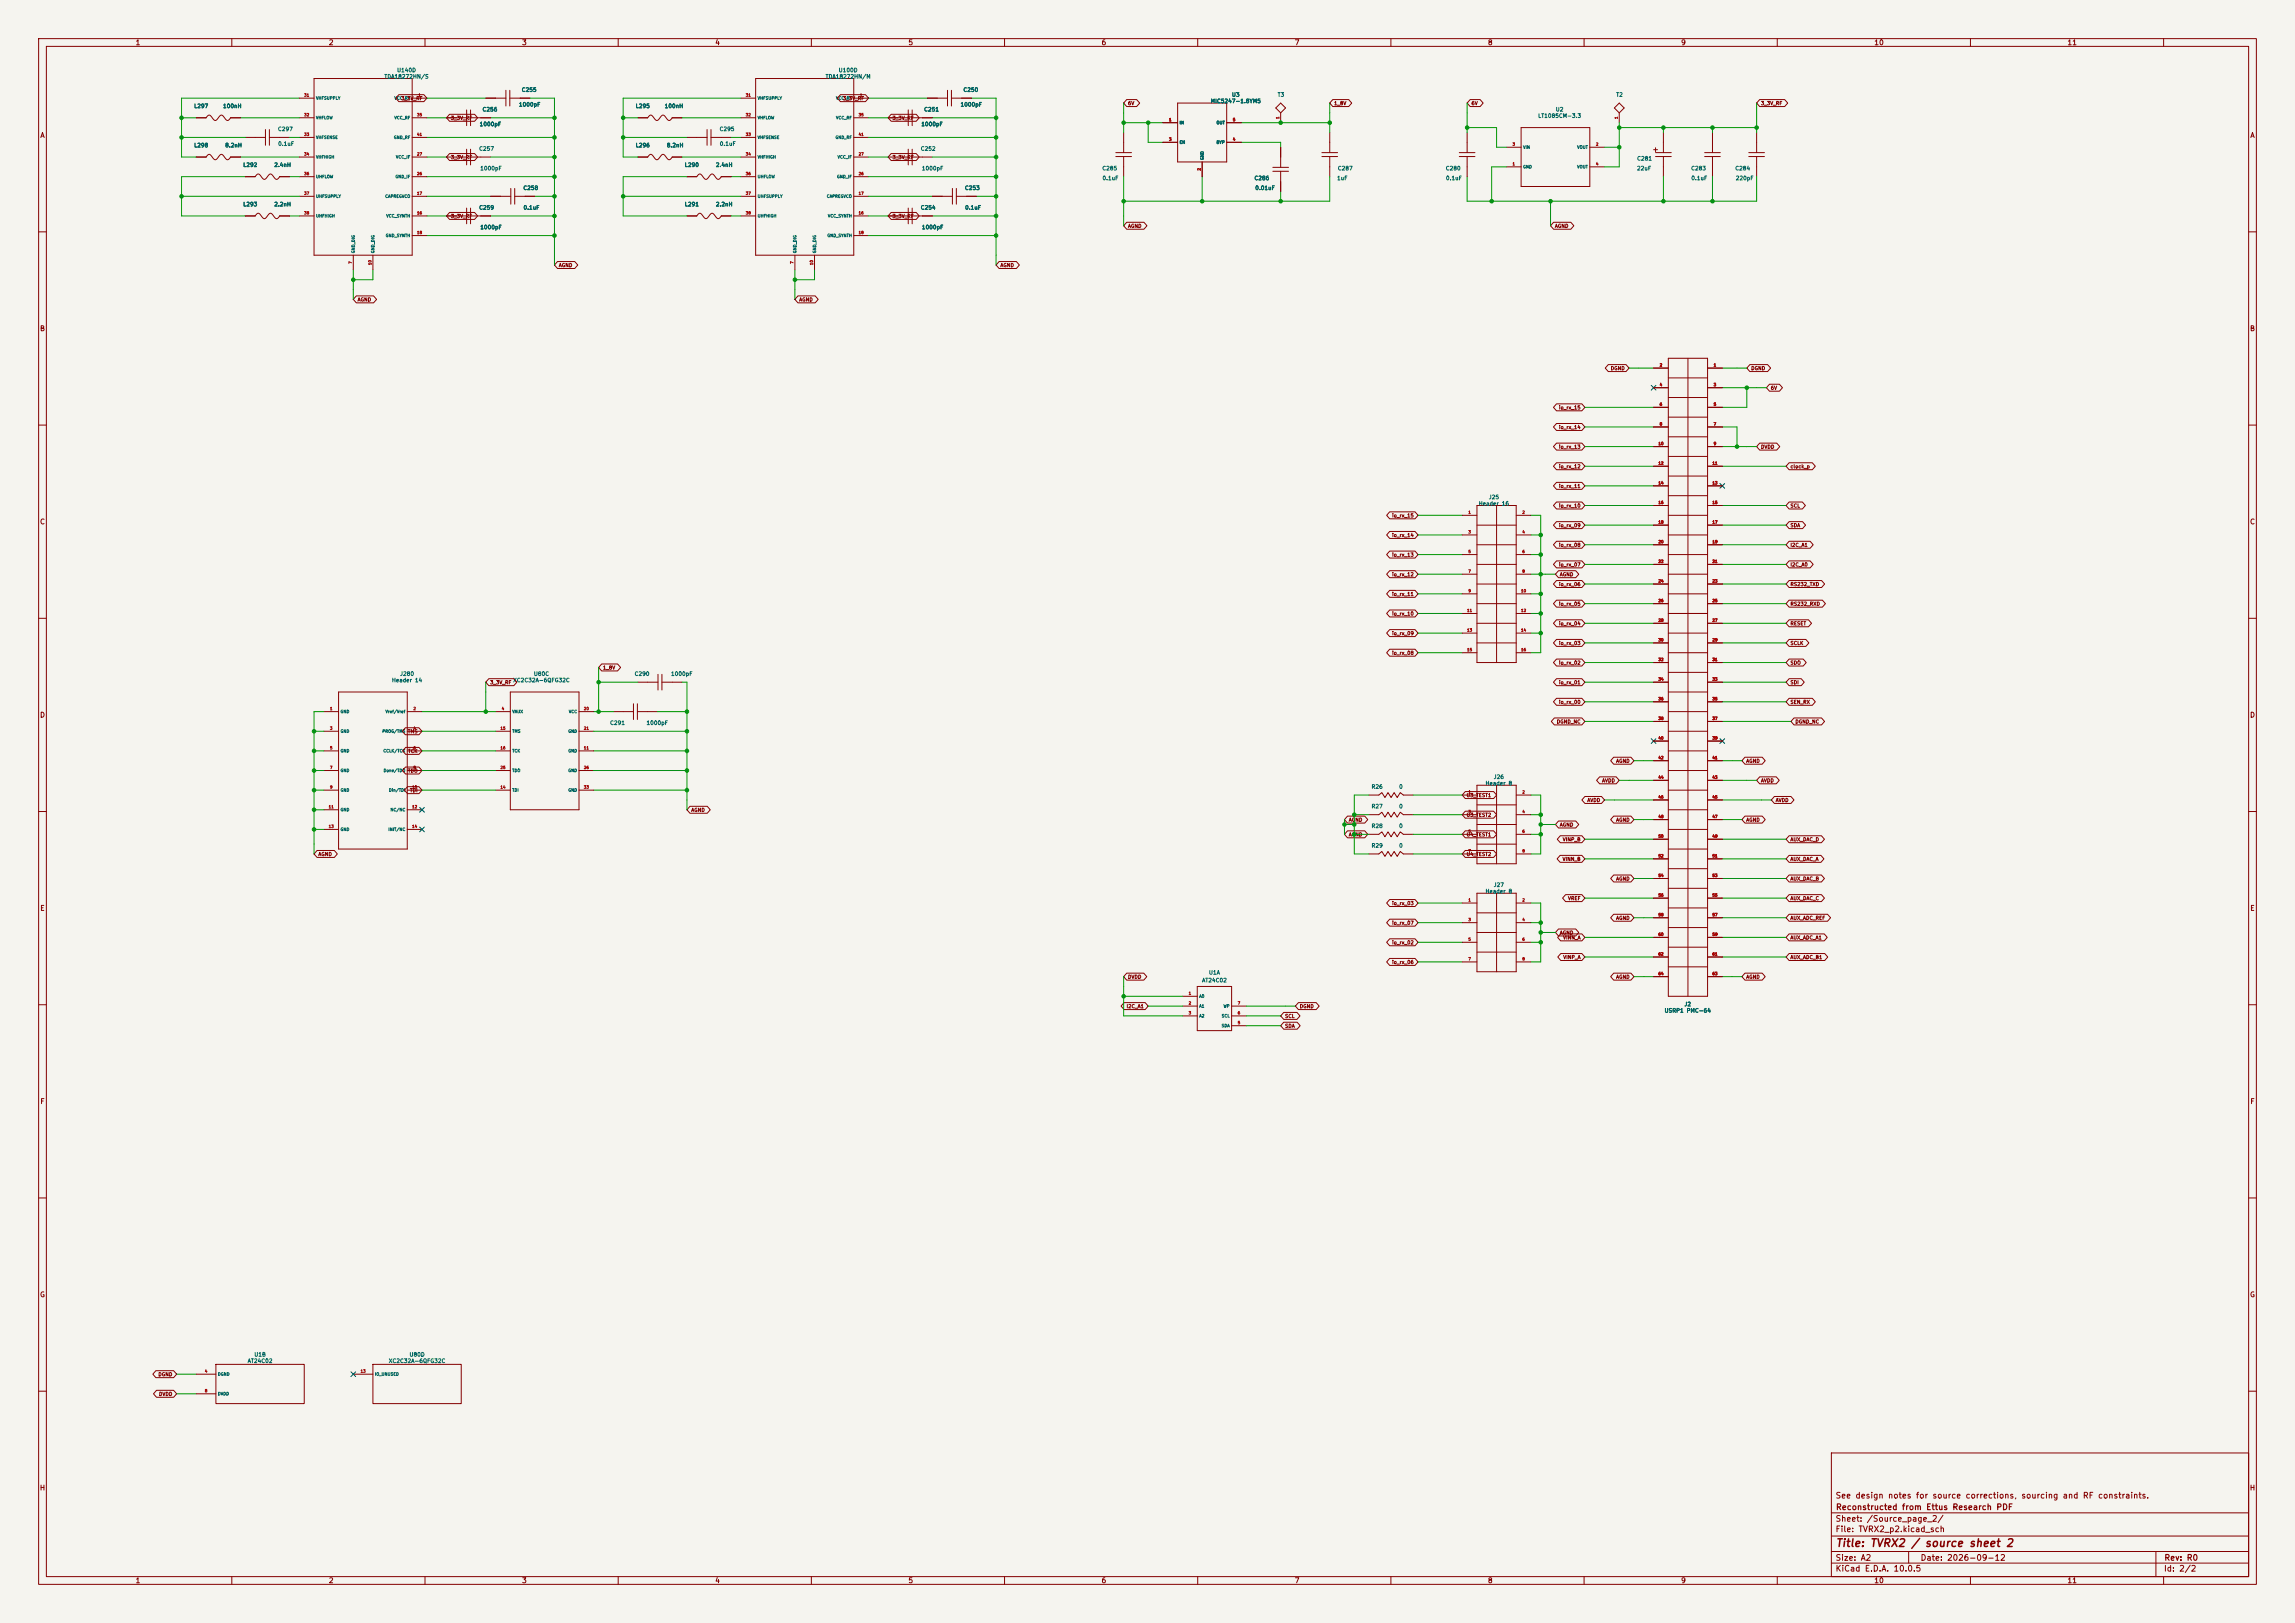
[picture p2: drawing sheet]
<svg xmlns="http://www.w3.org/2000/svg" width="594mm" height="420mm" viewBox="0 0 594 420" stroke-linecap="round" stroke-linejoin="round" font-family="sans-serif">
<defs><g id="words">
<text font-size="2" fill="#840000" x="475" y="400.8">Title: TVRX2 / source sheet 2</text>
<g font-size="1.5" fill="#840000">
<text x="475" y="388.1">See design notes for source corrections, sourcing and RF constraints.</text>
<text x="475" y="394.1">Sheet: /Source_page_2/</text>
<text x="475.1" y="391.1">Reconstructed from Ettus Research PDF</text>
<text x="475" y="396.8">File: TVRX2_p2.kicad_sch</text>
<text x="475" y="407">KiCad E.D.A. 10.0.5</text>
<text x="475" y="404.2">Size: A2</text>
<text x="497" y="404.2">Date: 2026-09-12</text>
<text x="560" y="407">Id: 2/2</text>
<text x="560.1" y="404.2">Rev: R0</text>
</g>
<g font-size="1.3" fill="#840000">
<text x="35" y="12">1</text>
<text x="85" y="12">2</text>
<text x="135" y="12">3</text>
<text x="185" y="12">4</text>
<text x="235" y="12">5</text>
<text x="285" y="12">6</text>
<text x="335" y="12">7</text>
<text x="385" y="12">8</text>
<text x="435" y="12">9</text>
<text x="485" y="12">10</text>
<text x="535" y="12">11</text>
<text x="10.3" y="36">A</text>
<text x="582.3" y="36">A</text>
<text x="10.2" y="86">B</text>
<text x="582.2" y="86">B</text>
<text x="10.2" y="136">C</text>
<text x="582.2" y="136">C</text>
<text x="10.2" y="186">D</text>
<text x="582.2" y="186">D</text>
<text x="10.3" y="236">E</text>
<text x="582.3" y="236">E</text>
<text x="10.3" y="286">F</text>
<text x="582.3" y="286">F</text>
<text x="10.2" y="336">G</text>
<text x="582.2" y="336">G</text>
<text x="10.2" y="386">H</text>
<text x="582.2" y="386">H</text>
<text x="35" y="410">1</text>
<text x="85" y="410">2</text>
<text x="135" y="410">3</text>
<text x="185" y="410">4</text>
<text x="235" y="410">5</text>
<text x="285" y="410">6</text>
<text x="335" y="410">7</text>
<text x="385" y="410">8</text>
<text x="435" y="410">9</text>
<text x="485" y="410">10</text>
<text x="535" y="410">11</text>
</g>
<g font-size="1" fill="#006464">
<text x="99.4" y="20.6">TDA18272HN/S</text>
<text x="102.7" y="18.9">U140D</text>
<text x="134.9" y="24">C255</text>
<text x="213.6" y="20.6">TDA18272HN/M</text>
<text x="217" y="18.9">U100D</text>
<text x="249.2" y="24">C250</text>
<text x="50.1" y="28.2">L297</text>
<text x="57.6" y="28.2">100nH</text>
<text x="124.8" y="29.1">C256</text>
<text x="134.2" y="27.8">1000pF</text>
<text x="164.4" y="28.2">L295</text>
<text x="171.9" y="28.2">100nH</text>
<text x="239.1" y="29.1">C251</text>
<text x="248.5" y="27.8">1000pF</text>
<text x="313.2" y="26.9">MIC5247-1.8YM5</text>
<text x="318.7" y="25.3">U3</text>
<text x="330.6" y="25.3">T3</text>
<text x="402.6" y="29.1">U2</text>
<text x="418.2" y="25.3">T2</text>
<text x="71.8" y="34.2">C297</text>
<text x="124" y="32.9">1000pF</text>
<text x="186.1" y="34.2">C295</text>
<text x="238.3" y="32.9">1000pF</text>
<text x="398" y="30.7">LT1085CM-3.3</text>
<text x="50.1" y="38.4">L298</text>
<text x="58.2" y="38.4">8.2nH</text>
<text x="71.9" y="38">0.1uF</text>
<text x="123.9" y="39.2">C257</text>
<text x="164.4" y="38.4">L296</text>
<text x="172.5" y="38.4">8.2nH</text>
<text x="186.2" y="38">0.1uF</text>
<text x="238.2" y="39.2">C252</text>
<text x="423.6" y="41.8">C281</text>
<text x="62.8" y="43.4">L292</text>
<text x="70.9" y="43.4">2.4nH</text>
<text x="124.2" y="44.3">1000pF</text>
<text x="177.1" y="43.4">L290</text>
<text x="185.2" y="43.4">2.4nH</text>
<text x="238.5" y="44.3">1000pF</text>
<text x="285.2" y="44.3">C285</text>
<text x="285.2" y="46.9">0.1uF</text>
<text x="324.6" y="46.9">C286</text>
<text x="346" y="46.9">1uF</text>
<text x="346.2" y="44.3">C287</text>
<text x="374.1" y="44.3">C280</text>
<text x="374.1" y="46.9">0.1uF</text>
<text x="423.6" y="44.3">22uF</text>
<text x="437.6" y="44.3">C283</text>
<text x="437.6" y="46.9">0.1uF</text>
<text x="449" y="44.3">C284</text>
<text x="449.2" y="46.9">220pF</text>
<text x="62.8" y="53.6">L293</text>
<text x="70.9" y="53.6">2.2nH</text>
<text x="135.3" y="49.4">C258</text>
<text x="177.1" y="53.6">L291</text>
<text x="185.2" y="53.6">2.2nH</text>
<text x="249.6" y="49.4">C253</text>
<text x="324.8" y="49.4">0.01uF</text>
<text x="123.9" y="54.5">C259</text>
<text x="124.2" y="59.6">1000pF</text>
<text x="135.4" y="54.5">0.1uF</text>
<text x="238.2" y="54.5">C254</text>
<text x="238.5" y="59.6">1000pF</text>
<text x="249.7" y="54.5">0.1uF</text>
<text x="382.6" y="131.1">Header 16</text>
<text x="385.2" y="129.4">J25</text>
<text x="101.3" y="176.8">Header 14</text>
<text x="103.4" y="175.1">J280</text>
<text x="132.7" y="176.8">XC2C32A-6QFG32C</text>
<text x="138.1" y="175.1">U80C</text>
<text x="164.1" y="175.1">C290</text>
<text x="173.6" y="175.1">1000pF</text>
<text x="157.8" y="187.8">C291</text>
<text x="167.2" y="187.8">1000pF</text>
<text x="384.4" y="203.4">Header 8</text>
<text x="386.5" y="201.8">J26</text>
<text x="354.9" y="204.3">R26</text>
<text x="354.9" y="209.4">R27</text>
<text x="362" y="204.3">0</text>
<text x="362" y="209.4">0</text>
<text x="354.9" y="214.5">R28</text>
<text x="362" y="214.5">0</text>
<text x="354.9" y="219.6">R29</text>
<text x="362" y="219.6">0</text>
<text x="384.4" y="231.4">Header 8</text>
<text x="386.5" y="229.7">J27</text>
<text x="311" y="254.4">AT24C02</text>
<text x="312.8" y="252.4">U1A</text>
<text x="430.7" y="262.3">USRP1 PMC-64</text>
<text x="435.9" y="260.6">J2</text>
<text x="64" y="352.9">AT24C02</text>
<text x="65.7" y="351.3">U1B</text>
<text x="100.5" y="352.9">XC2C32A-6QFG32C</text>
<text x="105.9" y="351.3">U80D</text>
</g>
<g font-size=".9" fill="#840000">
<text x="103.8" y="26.1">3_3V_RF</text>
<text x="218.1" y="26.1">3_3V_RF</text>
<text x="291.9" y="27.4">6V</text>
<text x="345.2" y="27.4">1_8V</text>
<text x="380.8" y="27.4">6V</text>
<text x="455.7" y="27.4">3_3V_RF</text>
<text x="116.6" y="31.2">3_3V_RF</text>
<text x="230.9" y="31.2">3_3V_RF</text>
<text x="116.6" y="41.4">3_3V_RF</text>
<text x="230.9" y="41.4">3_3V_RF</text>
<text x="116.6" y="56.6">3_3V_RF</text>
<text x="230.9" y="56.6">3_3V_RF</text>
<text x="291.9" y="59.2">AGND</text>
<text x="402.3" y="59.2">AGND</text>
<text x="144.5" y="69.3">AGND</text>
<text x="258.8" y="69.3">AGND</text>
<text x="92.5" y="78.2">AGND</text>
<text x="206.8" y="78.2">AGND</text>
<text x="416.8" y="96">DGND</text>
<text x="453.1" y="96">DGND</text>
<text x="458.2" y="101.1">6V</text>
<text x="403.4" y="106.2">io_rx_15</text>
<text x="403.4" y="111.2">io_rx_14</text>
<text x="403.4" y="116.3">io_rx_13</text>
<text x="455.7" y="116.3">DVDD</text>
<text x="403.4" y="121.4">io_rx_12</text>
<text x="463.3" y="121.4">clock_p</text>
<text x="403.4" y="131.6">io_rx_10</text>
<text x="403.4" y="126.5">io_rx_11</text>
<text x="463.3" y="131.6">SCL</text>
<text x="360.2" y="134.1">io_rx_15</text>
<text x="403.4" y="136.6">io_rx_09</text>
<text x="463.3" y="136.6">SDA</text>
<text x="360.2" y="139.2">io_rx_14</text>
<text x="403.4" y="141.7">io_rx_08</text>
<text x="463.3" y="141.7">I2C_A1</text>
<text x="360.2" y="144.3">io_rx_13</text>
<text x="360.2" y="149.3">io_rx_12</text>
<text x="403.4" y="146.8">io_rx_07</text>
<text x="403.6" y="149.3">AGND</text>
<text x="463.3" y="146.8">I2C_A0</text>
<text x="360.2" y="154.4">io_rx_11</text>
<text x="403.4" y="151.9">io_rx_06</text>
<text x="463.3" y="151.9">RS232_TXD</text>
<text x="360.2" y="159.5">io_rx_10</text>
<text x="403.4" y="157">io_rx_05</text>
<text x="463.3" y="157">RS232_RXD</text>
<text x="360.2" y="164.6">io_rx_09</text>
<text x="403.4" y="167.1">io_rx_03</text>
<text x="403.4" y="162">io_rx_04</text>
<text x="463.3" y="162">RESET</text>
<text x="463.3" y="167.1">SCLK</text>
<text x="156" y="173.5">1_8V</text>
<text x="360.2" y="169.7">io_rx_08</text>
<text x="403.4" y="172.2">io_rx_02</text>
<text x="463.3" y="172.2">SDO</text>
<text x="126.8" y="177.3">3_3V_RF</text>
<text x="403.4" y="177.3">io_rx_01</text>
<text x="463.3" y="177.3">SDI</text>
<text x="403.4" y="182.4">io_rx_00</text>
<text x="463.3" y="182.4">SEN_RX</text>
<text x="105.4" y="190">TMS</text>
<text x="402.8" y="187.4">DGND_NC</text>
<text x="464.6" y="187.4">DGND_NC</text>
<text x="105.5" y="195.1">TCK</text>
<text x="418.2" y="197.6">AGND</text>
<text x="451.9" y="197.6">AGND</text>
<text x="105.5" y="200.1">TDO</text>
<text x="414.6" y="202.7">AVDD</text>
<text x="455.7" y="202.7">AVDD</text>
<text x="106" y="205.2">TDI</text>
<text x="379.5" y="206.5">U3_TEST1</text>
<text x="410.7" y="207.8">AVDD</text>
<text x="459.5" y="207.8">AVDD</text>
<text x="178.8" y="210.3">AGND</text>
<text x="349" y="212.8">AGND</text>
<text x="379.5" y="211.6">U3_TEST2</text>
<text x="403.6" y="214.1">AGND</text>
<text x="418.2" y="212.8">AGND</text>
<text x="451.9" y="212.8">AGND</text>
<text x="82.3" y="221.7">AGND</text>
<text x="349" y="216.6">AGND</text>
<text x="379.5" y="221.7">U4_TEST2</text>
<text x="379.5" y="216.6">U4_TEST1</text>
<text x="404.4" y="217.9">VINP_B</text>
<text x="463.3" y="217.9">AUX_DAC_D</text>
<text x="404.3" y="223">VINN_B</text>
<text x="463.3" y="223">AUX_DAC_A</text>
<text x="405.8" y="233.2">VREF</text>
<text x="418.2" y="228.1">AGND</text>
<text x="463.3" y="228.1">AUX_DAC_B</text>
<text x="463.3" y="233.2">AUX_DAC_C</text>
<text x="360.2" y="234.4">io_rx_03</text>
<text x="360.2" y="239.5">io_rx_07</text>
<text x="418.2" y="238.2">AGND</text>
<text x="463.3" y="238.2">AUX_ADC_REF</text>
<text x="360.2" y="244.6">io_rx_02</text>
<text x="403.6" y="242">AGND</text>
<text x="404.5" y="243.3">VINN_A</text>
<text x="463.3" y="243.3">AUX_ADC_A1</text>
<text x="360.2" y="249.7">io_rx_06</text>
<text x="404.5" y="248.4">VINP_A</text>
<text x="463.3" y="248.4">AUX_ADC_B1</text>
<text x="291.9" y="253.5">DVDD</text>
<text x="418.2" y="253.5">AGND</text>
<text x="451.9" y="253.5">AGND</text>
<text x="291.5" y="261.1">I2C_A1</text>
<text x="332.5" y="263.6">SCL</text>
<text x="336.3" y="261.1">DGND</text>
<text x="332.5" y="266.2">SDA</text>
<text x="40.9" y="356.3">DGND</text>
<text x="41" y="361.4">DVDD</text>
</g>
<g font-size=".8" fill="#006464">
<text x="81.7" y="26">VHFSUPPLY</text>
<text x="102" y="26">VCC_RF</text>
<text x="196" y="26">VHFSUPPLY</text>
<text x="216.3" y="26">VCC_RF</text>
<text x="81.7" y="31">VHFLOW</text>
<text x="102" y="31">VCC_RF</text>
<text x="196" y="31">VHFLOW</text>
<text x="216.3" y="31">VCC_RF</text>
<text x="305.2" y="32.3">IN</text>
<text x="314.8" y="32.3">OUT</text>
<text x="81.7" y="36.1">VHFSENSE</text>
<text x="81.7" y="41.2">VHFHIGH</text>
<text x="101.9" y="36.1">GND_RF</text>
<text x="102.4" y="41.2">VCC_IF</text>
<text x="196" y="36.1">VHFSENSE</text>
<text x="196" y="41.2">VHFHIGH</text>
<text x="216.2" y="36.1">GND_RF</text>
<text x="216.7" y="41.2">VCC_IF</text>
<text x="305.2" y="37.4">EN</text>
<text x="311.7" y="41.5" transform="rotate(-90 311.7 41.5)">GND</text>
<text x="314.8" y="37.4">BYP</text>
<text x="394.1" y="38.7">VIN</text>
<text x="408.1" y="38.7">VOUT</text>
<text x="81.7" y="46.3">UHFLOW</text>
<text x="102.2" y="46.3">GND_IF</text>
<text x="196" y="46.3">UHFLOW</text>
<text x="216.5" y="46.3">GND_IF</text>
<text x="394.1" y="43.7">GND</text>
<text x="408.1" y="43.7">VOUT</text>
<text x="81.7" y="51.4">UHFSUPPLY</text>
<text x="99.6" y="51.4">CAPREGVCO</text>
<text x="196" y="51.4">UHFSUPPLY</text>
<text x="213.9" y="51.4">CAPREGVCO</text>
<text x="81.7" y="56.4">UHFHIGH</text>
<text x="99.9" y="56.4">VCC_SYNTH</text>
<text x="196" y="56.4">UHFHIGH</text>
<text x="214.2" y="56.4">VCC_SYNTH</text>
<text x="92" y="65.6" transform="rotate(-90 92 65.6)">GND_DIG</text>
<text x="97.1" y="65.6" transform="rotate(-90 97.1 65.6)">GND_DIG</text>
<text x="99.7" y="61.5">GND_SYNTH</text>
<text x="206.3" y="65.6" transform="rotate(-90 206.3 65.6)">GND_DIG</text>
<text x="211.4" y="65.6" transform="rotate(-90 211.4 65.6)">GND_DIG</text>
<text x="214" y="61.5">GND_SYNTH</text>
<text x="88.1" y="184.7">GND</text>
<text x="99.7" y="184.7">Vref/Vref</text>
<text x="132.5" y="184.7">VAUX</text>
<text x="147.1" y="184.7">VCC</text>
<text x="88.1" y="189.8">GND</text>
<text x="98.9" y="189.8">PROG/TMS</text>
<text x="132.5" y="189.8">TMS</text>
<text x="147" y="189.8">GND</text>
<text x="88.1" y="194.9">GND</text>
<text x="99.1" y="194.9">CCLK/TCK</text>
<text x="132.5" y="194.9">TCK</text>
<text x="147" y="194.9">GND</text>
<text x="88.1" y="200">GND</text>
<text x="99.2" y="200">Done/TDO</text>
<text x="132.5" y="200">TDO</text>
<text x="147" y="200">GND</text>
<text x="88.1" y="205">GND</text>
<text x="100.6" y="205">Din/TDI</text>
<text x="132.5" y="205">TDI</text>
<text x="147" y="205">GND</text>
<text x="88.1" y="210.1">GND</text>
<text x="88.1" y="215.2">GND</text>
<text x="100.4" y="215.2">INIT/NC</text>
<text x="101" y="210.1">NC/NC</text>
<text x="310.3" y="258.4">A0</text>
<text x="310.3" y="260.9">A1</text>
<text x="310.3" y="263.5">A2</text>
<text x="316.1" y="263.5">SCL</text>
<text x="316.6" y="260.9">WP</text>
<text x="316.1" y="266">SDA</text>
<text x="56.3" y="356.2">DGND</text>
<text x="96.9" y="356.2">IO_UNUSED</text>
<text x="56.3" y="361.2">DVDD</text>
</g>
<g font-size=".7" fill="#a90000">
<text x="78.6" y="25.2">31</text>
<text x="108.2" y="25.2">1</text>
<text x="192.9" y="25.2">31</text>
<text x="222.5" y="25.2">1</text>
<text x="78.6" y="30.2">32</text>
<text x="78.6" y="35.3">33</text>
<text x="107.8" y="30.2">35</text>
<text x="107.8" y="35.3">41</text>
<text x="192.9" y="30.2">32</text>
<text x="192.9" y="35.3">33</text>
<text x="222.1" y="30.2">35</text>
<text x="222.1" y="35.3">41</text>
<text x="302.5" y="31.5">1</text>
<text x="319" y="31.5">5</text>
<text x="331.2" y="30.9" transform="rotate(-90 331.2 30.9)">1</text>
<text x="418.9" y="30.9" transform="rotate(-90 418.9 30.9)">1</text>
<text x="78.6" y="40.4">34</text>
<text x="107.8" y="40.4">27</text>
<text x="192.9" y="40.4">34</text>
<text x="222.1" y="40.4">27</text>
<text x="302.5" y="36.6">3</text>
<text x="319" y="36.6">4</text>
<text x="391.4" y="37.9">3</text>
<text x="413" y="37.9">2</text>
<text x="78.6" y="45.5">36</text>
<text x="107.8" y="45.5">26</text>
<text x="192.9" y="45.5">36</text>
<text x="222.1" y="45.5">26</text>
<text x="310.9" y="44.2" transform="rotate(-90 310.9 44.2)">2</text>
<text x="391.4" y="42.9">1</text>
<text x="413" y="42.9">4</text>
<text x="78.6" y="50.6">37</text>
<text x="107.8" y="50.6">17</text>
<text x="192.9" y="50.6">37</text>
<text x="222.1" y="50.6">17</text>
<text x="78.6" y="55.6">38</text>
<text x="107.8" y="55.6">16</text>
<text x="192.9" y="55.6">38</text>
<text x="222.1" y="55.6">16</text>
<text x="107.8" y="60.7">18</text>
<text x="222.1" y="60.7">18</text>
<text x="91.2" y="68.3" transform="rotate(-90 91.2 68.3)">7</text>
<text x="96.3" y="68.7" transform="rotate(-90 96.3 68.7)">10</text>
<text x="205.5" y="68.3" transform="rotate(-90 205.5 68.3)">7</text>
<text x="210.6" y="68.7" transform="rotate(-90 210.6 68.7)">10</text>
<text x="429.5" y="95">2</text>
<text x="443.5" y="95">1</text>
<text x="429.5" y="100.1">4</text>
<text x="443.5" y="100.1">3</text>
<text x="429.5" y="105.2">6</text>
<text x="443.5" y="105.2">5</text>
<text x="429.5" y="110.3">8</text>
<text x="443.5" y="110.3">7</text>
<text x="429.2" y="115.3">10</text>
<text x="443.5" y="115.3">9</text>
<text x="429.2" y="120.4">12</text>
<text x="429.2" y="125.5">14</text>
<text x="443.1" y="120.4">11</text>
<text x="443.1" y="125.5">13</text>
<text x="429.2" y="130.6">16</text>
<text x="443.1" y="130.6">15</text>
<text x="380" y="133.1">1</text>
<text x="393.9" y="133.1">2</text>
<text x="429.2" y="135.7">18</text>
<text x="443.1" y="135.7">17</text>
<text x="380" y="138.2">3</text>
<text x="380" y="143.3">5</text>
<text x="393.9" y="138.2">4</text>
<text x="393.9" y="143.3">6</text>
<text x="429.2" y="140.7">20</text>
<text x="443.1" y="140.7">19</text>
<text x="380" y="148.4">7</text>
<text x="393.9" y="148.4">8</text>
<text x="429.2" y="145.8">22</text>
<text x="443.1" y="145.8">21</text>
<text x="380" y="153.4">9</text>
<text x="393.6" y="153.4">10</text>
<text x="429.2" y="150.9">24</text>
<text x="429.2" y="156">26</text>
<text x="443.1" y="150.9">23</text>
<text x="443.1" y="156">25</text>
<text x="379.6" y="158.5">11</text>
<text x="393.6" y="158.5">12</text>
<text x="429.2" y="161.1">28</text>
<text x="443.1" y="161.1">27</text>
<text x="379.6" y="163.6">13</text>
<text x="393.6" y="163.6">14</text>
<text x="429.2" y="166.1">30</text>
<text x="443.1" y="166.1">29</text>
<text x="379.6" y="168.7">15</text>
<text x="393.6" y="168.7">16</text>
<text x="429.2" y="171.2">32</text>
<text x="443.1" y="171.2">31</text>
<text x="429.2" y="176.3">34</text>
<text x="443.1" y="176.3">33</text>
<text x="85.3" y="183.9">1</text>
<text x="106.9" y="183.9">2</text>
<text x="129.8" y="183.9">4</text>
<text x="151" y="183.9">20</text>
<text x="429.2" y="181.4">36</text>
<text x="443.1" y="181.4">35</text>
<text x="85.3" y="189">3</text>
<text x="106.9" y="189">4</text>
<text x="129.4" y="189">15</text>
<text x="151" y="189">21</text>
<text x="429.2" y="186.5">38</text>
<text x="429.2" y="191.5">40</text>
<text x="443.1" y="186.5">37</text>
<text x="443.1" y="191.5">39</text>
<text x="85.3" y="194.1">5</text>
<text x="106.9" y="194.1">6</text>
<text x="129.4" y="194.1">16</text>
<text x="151" y="194.1">11</text>
<text x="429.2" y="196.6">42</text>
<text x="443.1" y="196.6">41</text>
<text x="85.3" y="199.2">7</text>
<text x="106.9" y="199.2">8</text>
<text x="129.4" y="199.2">25</text>
<text x="151" y="199.2">26</text>
<text x="429.2" y="201.7">44</text>
<text x="443.1" y="201.7">43</text>
<text x="85" y="209.3">11</text>
<text x="85.3" y="204.2">9</text>
<text x="106.6" y="204.2">10</text>
<text x="106.6" y="209.3">12</text>
<text x="129.4" y="204.2">14</text>
<text x="151" y="204.2">33</text>
<text x="380" y="205.5">1</text>
<text x="393.9" y="205.5">2</text>
<text x="429.2" y="206.8">46</text>
<text x="443.1" y="206.8">45</text>
<text x="85" y="214.4">13</text>
<text x="106.6" y="214.4">14</text>
<text x="380" y="210.6">3</text>
<text x="380" y="215.7">5</text>
<text x="393.9" y="210.6">4</text>
<text x="393.9" y="215.7">6</text>
<text x="429.2" y="211.9">48</text>
<text x="443.1" y="211.9">47</text>
<text x="380" y="220.7">7</text>
<text x="393.9" y="220.7">8</text>
<text x="429.2" y="216.9">50</text>
<text x="443.1" y="216.9">49</text>
<text x="429.2" y="222">52</text>
<text x="429.2" y="227.1">54</text>
<text x="443.1" y="222">51</text>
<text x="443.1" y="227.1">53</text>
<text x="380" y="233.4">1</text>
<text x="393.9" y="233.4">2</text>
<text x="429.2" y="232.2">56</text>
<text x="443.1" y="232.2">55</text>
<text x="380" y="238.5">3</text>
<text x="393.9" y="238.5">4</text>
<text x="429.2" y="237.3">58</text>
<text x="443.1" y="237.3">57</text>
<text x="380" y="243.6">5</text>
<text x="393.9" y="243.6">6</text>
<text x="429.2" y="242.3">60</text>
<text x="443.1" y="242.3">59</text>
<text x="380" y="248.7">7</text>
<text x="393.9" y="248.7">8</text>
<text x="429.2" y="247.4">62</text>
<text x="443.1" y="247.4">61</text>
<text x="307.6" y="257.6">1</text>
<text x="429.2" y="252.5">64</text>
<text x="443.1" y="252.5">63</text>
<text x="307.6" y="260.1">2</text>
<text x="307.6" y="262.7">3</text>
<text x="320.3" y="262.7">6</text>
<text x="320.3" y="260.1">7</text>
<text x="320.3" y="265.2">5</text>
<text x="52.9" y="355.4">4</text>
<text x="93.2" y="355.4">13</text>
<text x="52.9" y="360.4">8</text>
</g>
</g></defs>
<path d="M0 0h594v420h-594z" fill="#f5f4ef" stroke="#f5f4ef" stroke-width=".26"/>
<g fill="none" stroke="#840000" stroke-width=".26">
<path d="M10 10h574v400h-574zM12 12h570v396h-570zM60 10v2M110 10v2M160 10v2M210 10v2M260 10v2M310 10v2M360 10v2M410 10v2M460 10v2M510 10v2"/>
<path d="M560 10v2M50.8 30.5h2.5a.8 .8 0 0 1 .8-.7 .8 .8 0 0 1 .8 .7 .8 .8 0 0 0 .8 .7 .8 .8 0 0 0 .8-.7 .8 .8 0 0 1 .8-.7 .8 .8 0 0 1 .8 .7 .8 .8 0 0 0 .8 .7 .8 .8 0 0 0 .8-.7h2.5M63.5 35.6h5.2M68.7 33.5v4.1M69.7 35.6h5.2M69.7 33.5v4.1M77.5 35.6h3.8M77.5 25.4h3.8M77.5 30.5h3.8M81.3 20.3h25.4v45.7h-25.4zM103.2 24.5h6.5l.8 .9-.8 .9h-6.5l-.8-.9zM106.7 35.6h3.8"/>
<path d="M106.7 25.4h3.8M106.7 30.5h3.8M115.6 30.5h5.2M116.4 29.6h6.4l.8 .9-.8 .9h-6.4l-.8-.9zM116.4 39.7h6.4l.8 .9-.8 .9h-6.4l-.8-.9zM120.8 28.4v4.1M120.8 38.6v4.1M121.8 30.5h5.2M121.8 28.4v4.1M121.8 38.6v4.1M125.7 25.4h5.2M130.9 23.4v4"/>
<path d="M132 25.4h5.2M132 23.4v4M165.1 30.5h2.5a.8 .8 0 0 1 .8-.7 .8 .8 0 0 1 .8 .7 .8 .8 0 0 0 .8 .7 .8 .8 0 0 0 .8-.7 .8 .8 0 0 1 .8-.7 .8 .8 0 0 1 .8 .7 .8 .8 0 0 0 .8 .7 .8 .8 0 0 0 .8-.7h2.5M177.8 35.6h5.2M183 33.5v4.1M184 35.6h5.2M184 33.5v4.1M191.8 35.6h3.8M191.8 25.4h3.8M191.8 30.5h3.8M195.6 20.3h25.4v45.7h-25.4zM217.5 24.5h6.5l.8 .9-.8 .9h-6.5l-.8-.9z"/>
<path d="M221 35.6h3.8M221 25.4h3.8M221 30.5h3.8M229.9 30.5h5.2M230.7 29.6h6.4l.8 .9-.8 .9h-6.4l-.8-.9zM230.7 39.7h6.4l.8 .9-.8 .9h-6.4l-.8-.9zM235.1 28.4v4.1M235.1 38.6v4.1M236.1 30.5h5.2M236.1 28.4v4.1M236.1 38.6v4.1M240 25.4h5.2"/>
<path d="M245.2 23.4v4M246.3 25.4h5.2M246.3 23.4v4M288.8 39.5h4.1M290.8 34.3v5.2M291.6 25.8h2.6l.8 .9-.8 .9h-2.6l-.8-.9zM301 31.8h3.8M301 36.8h3.8M304.8 26.7h12.7v15.2h-12.7zM317.5 31.8h3.8M317.5 36.8h3.8M331.5 29.2v2.6"/>
<path d="M331.5 38.1v5.2M331.5 26.7l1.2 1.2-1.2 1.3-1.3-1.3zM342.1 39.5h4.1M344.2 34.3v5.2M345 25.8h4.1l.8 .9-.8 .9h-4.1l-.8-.9zM377.7 39.5h4.1M379.7 34.3v5.2M380.5 25.8h2.6l.8 .9-.8 .9h-2.6l-.8-.9zM389.9 38.1h3.8M393.7 33h17.8v15.3h-17.8zM411.5 38.1h3.8M419.1 29.2v2.6"/>
<path d="M419.1 26.7l1.3 1.2-1.3 1.3-1.3-1.3zM428 38.7h1M428.5 39.5h4.1M428.5 38.2v1M430.5 34.3v5.2M441.2 39.5h4.1M443.2 34.3v5.2M452.6 39.5h4.1M454.7 34.3v5.2M455.4 25.8h6.5l.8 .9-.8 .9h-6.5l-.7-.9zM50.8 40.6h2.5a.8 .8 0 0 1 .8-.7 .8 .8 0 0 1 .8 .7 .8 .8 0 0 0 .8 .7 .8 .8 0 0 0 .8-.7 .8 .8 0 0 1 .8-.7 .8 .8 0 0 1 .8 .7 .8 .8 0 0 0 .8 .7 .8 .8 0 0 0 .8-.7h2.5M63.5 55.9h2.5a.8 .8 0 0 1 .8-.7 .8 .8 0 0 1 .8 .7 .8 .8 0 0 0 .8 .7 .8 .8 0 0 0 .8-.7 .8 .8 0 0 1 .8-.7 .8 .8 0 0 1 .8 .7 .8 .8 0 0 0 .8 .7 .8 .8 0 0 0 .8-.7h2.5"/>
<path d="M63.5 45.7h2.5a.8 .8 0 0 1 .8-.7 .8 .8 0 0 1 .8 .7 .8 .8 0 0 0 .8 .7 .8 .8 0 0 0 .8-.7 .8 .8 0 0 1 .8-.7 .8 .8 0 0 1 .8 .7 .8 .8 0 0 0 .8 .7 .8 .8 0 0 0 .8-.7h2.5M77.5 40.6h3.8M77.5 45.7h3.8M77.5 55.9h3.8M77.5 50.8h3.8M106.7 40.6h3.8M106.7 45.7h3.8M106.7 55.9h3.8M106.7 50.8h3.8M115.6 40.6h5.2M115.6 55.9h5.2M116.4 55h6.4l.8 .9-.8 .9h-6.4l-.8-.9z"/>
<path d="M120.8 53.8v4.1M121.8 40.6h5.2M121.8 55.9h5.2M121.8 53.8v4.1M127 50.8h5.2M132.2 48.8v4M133.2 50.8h5.2M133.2 48.8v4M165.1 40.6h2.5a.8 .8 0 0 1 .8-.7 .8 .8 0 0 1 .8 .7 .8 .8 0 0 0 .8 .7 .8 .8 0 0 0 .8-.7 .8 .8 0 0 1 .8-.7 .8 .8 0 0 1 .8 .7 .8 .8 0 0 0 .8 .7 .8 .8 0 0 0 .8-.7h2.5M177.8 45.7h2.5a.8 .8 0 0 1 .8-.7 .8 .8 0 0 1 .8 .7 .8 .8 0 0 0 .8 .7 .8 .8 0 0 0 .8-.7 .8 .8 0 0 1 .8-.7 .8 .8 0 0 1 .8 .7 .8 .8 0 0 0 .8 .7 .8 .8 0 0 0 .8-.7h2.5M177.8 55.9h2.5a.8 .8 0 0 1 .8-.7 .8 .8 0 0 1 .8 .7 .8 .8 0 0 0 .8 .7 .8 .8 0 0 0 .8-.7 .8 .8 0 0 1 .8-.7 .8 .8 0 0 1 .8 .7 .8 .8 0 0 0 .8 .7 .8 .8 0 0 0 .8-.7h2.5M191.8 40.6h3.8"/>
<path d="M191.8 45.7h3.8M191.8 55.9h3.8M191.8 50.8h3.8M221 40.6h3.8M221 45.7h3.8M221 55.9h3.8M221 50.8h3.8M229.9 40.6h5.2M229.9 55.9h5.2M230.7 55h6.4l.8 .9-.8 .9h-6.4l-.8-.9zM235.1 53.8v4.1M236.1 40.6h5.2"/>
<path d="M236.1 55.9h5.2M236.1 53.8v4.1M241.3 50.8h5.2M246.5 48.8v4M247.5 50.8h5.2M247.5 48.8v4M288.8 40.5h4.1M290.8 40.5v5.2M291.6 57.5h4.5l.8 .9-.8 .9h-4.5l-.8-.9zM311.1 41.9v3.8M329.4 43.3h4.1M329.4 44.3h4.1"/>
<path d="M331.5 44.3v5.2M342.1 40.5h4.1M344.2 40.5v5.2M377.7 40.5h4.1M379.7 40.5v5.2M389.9 43.2h3.8M402.1 57.5h4.5l.8 .9-.8 .9h-4.5l-.8-.9zM411.5 43.2h3.8M428.5 40.5h4.1M430.5 40.5v5.2M441.2 40.5h4.1M443.2 40.5v5.2"/>
<path d="M452.6 40.5h4.1M454.7 40.5v5.2M10 60h2M91.4 66v3.9M92.2 76.6h4.5l.8 .9-.8 .9h-4.5l-.8-.9zM96.5 66v3.9M106.7 61h3.8M144.3 67.7h4.5l.7 .9-.7 .9h-4.5l-.8-.9zM205.7 66v3.9M206.5 76.6h4.5l.8 .9-.8 .9h-4.5l-.8-.9zM210.8 66v3.9M221 61h3.8"/>
<path d="M258.6 67.7h4.5l.7 .9-.7 .9h-4.5l-.8-.9zM582 60h2M416.3 94.3h4.6l.7 1-.7 .9h-4.6l-.8-.9zM428 95.3h3.8M431.8 92.7h10.2v165.1h-10.2zM431.8 97.8h10.2M436.9 92.7v165.1M442 95.3h3.8M452.9 94.3h4.6l.8 1-.8 .9h-4.6l-.8-.9zM458 99.4h2.6l.7 .9-.7 .9h-2.6l-.8-.9zM10 110h2M402.9 119.7h6.5l.8 1-.8 .9h-6.5l-.8-.9z"/>
<path d="M402.9 114.7h6.5l.8 .9-.8 .9h-6.5l-.8-.9zM402.9 109.6h6.5l.8 .9-.8 .9h-6.5l-.8-.9zM402.9 104.5h6.5l.8 .9-.8 .9h-6.5l-.8-.9zM428 100.3h3.8M428 105.4h3.8M428 110.5h3.8M428 115.6h3.8M431.8 102.9h10.2M431.8 108h10.2M431.8 113h10.2M431.8 118.1h10.2M442 100.3h3.8"/>
<path d="M442 105.4h3.8M442 110.5h3.8M442 115.6h3.8M455.4 114.7h4.5l.8 .9-.8 .9h-4.5l-.7-.9zM463.1 119.7h6l.8 1-.8 .9h-6l-.8-.9zM582 110h2M359.7 137.5h6.5l.8 .9-.8 .9h-6.5l-.8-.9zM359.7 132.4h6.5l.8 1-.8 .9h-6.5l-.8-.9zM378.5 133.4h3.8M378.5 138.4h3.8M382.3 130.8h10.1v40.7h-10.1zM382.3 135.9h10.1"/>
<path d="M387.4 130.8v40.7M392.4 133.4h3.8M392.4 138.4h3.8M402.9 135h6.5l.8 .9-.8 .9h-6.5l-.8-.9zM402.9 129.9h6.5l.8 .9-.8 .9h-6.5l-.8-.9zM402.9 124.8h6.5l.8 .9-.8 .9h-6.5l-.8-.9zM428 120.7h3.8M428 125.7h3.8M428 130.8h3.8M428 135.9h3.8M431.8 123.2h10.2M431.8 128.3h10.2"/>
<path d="M431.8 133.4h10.2M431.8 138.4h10.2M442 120.7h3.8M442 125.7h3.8M442 130.8h3.8M442 135.9h3.8M463.1 129.9h3.4l.8 .9-.8 .9h-3.4l-.8-.9zM463.1 135h3.4l.8 .9-.8 .9h-3.4l-.8-.9zM359.7 142.6h6.5l.8 .9-.8 .9h-6.5l-.8-.9zM359.7 157.8h6.5l.8 1-.8 .9h-6.5l-.8-.9zM359.7 152.8h6.5l.8 .9-.8 .9h-6.5l-.8-.9zM359.7 147.7h6.5l.8 .9-.8 .9h-6.5l-.8-.9z"/>
<path d="M378.5 143.5h3.8M378.5 148.6h3.8M378.5 153.7h3.8M378.5 158.8h3.8M382.3 141h10.1M382.3 146.1h10.1M382.3 151.1h10.1M382.3 156.2h10.1M392.4 143.5h3.8M392.4 148.6h3.8M392.4 153.7h3.8M392.4 158.8h3.8"/>
<path d="M402.9 145.1h6.5l.8 1-.8 .9h-6.5l-.8-.9zM402.9 155.3h6.5l.8 .9-.8 .9h-6.5l-.8-.9zM402.9 150.2h6.5l.8 .9-.8 .9h-6.5l-.8-.9zM402.9 140.1h6.5l.8 .9-.8 .9h-6.5l-.8-.9zM403.4 147.7h4.4l.8 .9-.8 .9h-4.4l-.8-.9zM428 141h3.8M428 146.1h3.8M428 151.1h3.8M428 156.2h3.8M431.8 143.5h10.2M431.8 148.6h10.2M431.8 153.7h10.2"/>
<path d="M431.8 158.8h10.2M442 141h3.8M442 146.1h3.8M442 151.1h3.8M442 156.2h3.8M463.1 140.1h5.4l.8 .9-.8 .9h-5.4l-.8-.9zM463.1 145.1h5.4l.8 1-.8 .9h-5.4l-.8-.9zM463.1 155.3h8.6l.8 .9-.8 .9h-8.6l-.8-.9zM463.1 150.2h8.4l.8 .9-.8 .9h-8.4l-.8-.9zM10 160h2M87.6 179.1h17.8v40.6h-17.8zM126.5 175.6h6.5l.8 .9-.8 .9h-6.5l-.8-.9z"/>
<path d="M132.1 179.1h17.8v30.5h-17.8zM155.7 171.8h4.1l.8 .9-.8 .9h-4.1l-.8-.9zM165.1 176.5h5.2M170.3 174.5v4.1M171.3 176.5h5.2M171.3 174.5v4.1M359.7 168h6.5l.8 .9-.8 .9h-6.5l-.8-.9zM359.7 162.9h6.5l.8 .9-.8 .9h-6.5l-.8-.9zM378.5 163.8h3.8M378.5 168.9h3.8M382.3 161.3h10.1M382.3 166.4h10.1"/>
<path d="M392.4 163.8h3.8M392.4 168.9h3.8M402.9 165.5h6.5l.8 .9-.8 .9h-6.5l-.8-.9zM402.9 175.6h6.5l.8 .9-.8 .9h-6.5l-.8-.9zM402.9 170.5h6.5l.8 1-.8 .9h-6.5l-.8-.9zM402.9 160.4h6.5l.8 .9-.8 .9h-6.5l-.8-.9zM428 161.3h3.8M428 166.4h3.8M428 171.5h3.8M428 176.5h3.8M431.8 163.8h10.2M431.8 168.9h10.2"/>
<path d="M431.8 174h10.2M431.8 179.1h10.2M442 161.3h3.8M442 166.4h3.8M442 171.5h3.8M442 176.5h3.8M463.1 160.4h5l.8 .9-.8 .9h-5l-.8-.9zM463.1 165.5h4.3l.8 .9-.8 .9h-4.3l-.8-.9zM463.1 175.6h3.1l.8 .9-.8 .9h-3.1l-.8-.9zM463.1 170.5h3.6l.8 1-.8 .9h-3.6l-.8-.9zM582 160h2M83.8 184.2h3.8"/>
<path d="M83.8 189.2h3.8M83.8 194.3h3.8M83.8 199.4h3.8M104.9 188.3h3.5l.8 .9-.8 .9h-3.5l-.8-.9zM105 198.5h3.4l.8 .9-.8 .9h-3.4l-.8-.9zM105 193.4h3.4l.8 .9-.8 .9h-3.4l-.8-.9zM105.4 184.2h3.8M105.4 189.2h3.8M105.4 194.3h3.8M105.4 199.4h3.8M128.3 184.2h3.8M128.3 189.2h3.8"/>
<path d="M128.3 194.3h3.8M128.3 199.4h3.8M149.9 184.2h3.8M149.9 189.2h3.8M149.9 194.3h3.8M149.9 199.4h3.8M158.7 184.2h5.3M164 182.1v4.1M165 184.2h5.2M165 182.1v4.1M402.3 185.8h7.1l.8 .9-.8 .9h-7.1l-.8-.9zM402.9 180.7h6.5l.8 .9-.8 .9h-6.5l-.8-.9z"/>
<path d="M417.7 195.9h4.4l.8 1-.8 .9h-4.4l-.8-.9zM428 181.6h3.8M428 186.7h3.8M428 191.8h3.8M428 196.9h3.8M431.8 184.2h10.2M431.8 189.2h10.2M431.8 194.3h10.2M431.8 199.4h10.2M442 181.6h3.8M442 186.7h3.8M442 191.8h3.8"/>
<path d="M442 196.9h3.8M451.6 195.9h4.5l.8 1-.8 .9h-4.5l-.8-.9zM463.1 180.7h6l.8 .9-.8 .9h-6l-.8-.9zM464.3 185.8h7.2l.7 .9-.7 .9h-7.2l-.8-.9zM10 210h2M83.8 204.5h3.8M83.8 214.6h3.8M83.8 209.6h3.8M105.4 204.5h3.8M105.4 214.6h3.8M105.4 209.6h3.8M105.5 203.6h2.9l.8 .9-.8 .9h-2.9l-.8-.9z"/>
<path d="M128.3 204.5h3.8M149.9 204.5h3.8M178.6 208.6h4.4l.8 1-.8 .9h-4.4l-.8-.9zM348.8 211.2h4.4l.8 .9-.8 .9h-4.4l-.8-.9zM348.8 215h4.4l.8 .9-.8 .9h-4.4l-.8-.9zM354.3 205.7h2.6l.8-.6 .8 1.3 .8-1.3 .7 1.3 .8-1.3 .8 1.3 .8-1.3 .8 .6h2.6M354.3 210.8h2.6l.8-.6 .8 1.3 .8-1.3 .7 1.3 .8-1.3 .8 1.3 .8-1.3 .8 .6h2.6M354.3 215.9h2.6l.8-.6 .8 1.2 .8-1.2 .7 1.2 .8-1.2 .8 1.2 .8-1.2 .8 .6h2.6M378.5 205.7h3.8M378.5 210.8h3.8M378.5 215.9h3.8M379.2 204.8h7.4l.8 .9-.8 .9h-7.4l-.7-.9z"/>
<path d="M379.2 209.9h7.4l.8 .9-.8 .9h-7.4l-.7-.9zM379.2 215h7.4l.8 .9-.8 .9h-7.4l-.7-.9zM382.3 203.2h10.1v20.3h-10.1zM382.3 208.3h10.1M382.3 213.4h10.1M382.3 218.4h10.1M387.4 203.2v20.3M392.4 205.7h3.8M392.4 210.8h3.8M392.4 215.9h3.8M403.4 212.5h4.4l.8 .9-.8 .9h-4.4l-.8-.9zM403.8 216.3h5.6l.8 .9-.8 .9h-5.6l-.7-.9z"/>
<path d="M410.2 206.1h4.3l.8 .9-.8 .9h-4.3l-.8-.9zM414 201h4.3l.8 .9-.8 .9h-4.3l-.8-.9zM417.7 211.2h4.4l.8 .9-.8 .9h-4.4l-.8-.9zM428 201.9h3.8M428 207h3.8M428 212.1h3.8M428 217.2h3.8M431.8 204.5h10.2M431.8 209.6h10.2M431.8 214.6h10.2M431.8 219.7h10.2M442 201.9h3.8"/>
<path d="M442 207h3.8M442 212.1h3.8M442 217.2h3.8M451.6 211.2h4.5l.8 .9-.8 .9h-4.5l-.8-.9zM455.4 201h4.3l.8 .9-.8 .9h-4.3l-.7-.9zM459.3 206.1h4.2l.8 .9-.8 .9h-4.2l-.8-.9zM463.1 216.3h8.3l.8 .9-.8 .9h-8.3l-.8-.9zM582 210h2M82.1 220.1h4.4l.8 .9-.8 .9h-4.4l-.8-.9zM354.3 221h2.6l.8-.7 .8 1.3 .8-1.3 .7 1.3 .8-1.3 .8 1.3 .8-1.3 .8 .7h2.6M359.7 232.8h6.5l.8 .9-.8 .9h-6.5l-.8-.9zM359.7 237.9h6.5l.8 .9-.8 .9h-6.5l-.8-.9z"/>
<path d="M378.5 233.7h3.8M378.5 238.8h3.8M378.5 221h3.8M379.2 220.1h7.4l.8 .9-.8 .9h-7.4l-.7-.9zM382.3 231.1h10.1v20.4h-10.1zM382.3 236.2h10.1M387.4 231.1v20.4M392.4 233.7h3.8M392.4 238.8h3.8M392.4 221h3.8M403.8 221.3h5.6l.8 1-.8 .9h-5.6l-.8-.9zM405.2 231.5h4.2l.8 .9-.8 .9h-4.2l-.8-.9z"/>
<path d="M417.7 226.4h4.4l.8 .9-.8 .9h-4.4l-.8-.9zM417.7 236.6h4.4l.8 .9-.8 .9h-4.4l-.8-.9zM428 222.3h3.8M428 227.3h3.8M428 232.4h3.8M428 237.5h3.8M431.8 224.8h10.2M431.8 229.9h10.2M431.8 235h10.2M442 222.3h3.8M442 227.3h3.8M442 232.4h3.8"/>
<path d="M442 237.5h3.8M463.1 236.6h9.9l.8 .9-.8 .9h-9.9l-.8-.9zM463.1 221.3h8.2l.8 1-.8 .9h-8.2l-.8-.9zM463.1 226.4h8.3l.8 .9-.8 .9h-8.3l-.8-.9zM463.1 231.5h8.3l.8 .9-.8 .9h-8.3l-.8-.9zM290.9 259.4h5.5l.8 1-.8 .9h-5.5l-.7-.9zM291.6 251.8h4.4l.8 .9-.8 .9h-4.4l-.8-.9zM306.1 257.8h3.8M309.9 255.3h8.9v11.4h-8.9zM336.1 259.4h4.6l.7 1-.7 .9h-4.6l-.8-.9zM359.7 242.9h6.5l.8 .9-.8 .9h-6.5l-.8-.9zM359.7 248h6.5l.8 .9-.8 .9h-6.5l-.8-.9z"/>
<path d="M378.5 243.8h3.8M378.5 248.9h3.8M382.3 241.3h10.1M382.3 246.4h10.1M392.4 243.8h3.8M392.4 248.9h3.8M403.4 240.4h4.4l.8 .9-.8 .9h-4.4l-.8-.9zM403.9 241.7h5.5l.8 .9-.8 .9h-5.5l-.8-.9zM404 246.7h5.4l.8 1-.8 .9h-5.4l-.8-.9zM417.7 251.8h4.4l.8 .9-.8 .9h-4.4l-.8-.9zM428 242.6h3.8M428 247.7h3.8"/>
<path d="M428 252.7h3.8M431.8 240h10.2M431.8 245.1h10.2M431.8 250.2h10.2M442 242.6h3.8M442 247.7h3.8M442 252.7h3.8M451.6 251.8h4.5l.8 .9-.8 .9h-4.5l-.8-.9zM463.1 241.7h9.1l.7 .9-.7 .9h-9.1l-.8-.9zM463.1 246.7h9.2l.8 1-.8 .9h-9.2l-.8-.9zM10 260h2M306.1 260.4h3.8"/>
<path d="M306.1 262.9h3.8M318.8 260.4h3.8M318.8 262.9h3.8M318.8 265.4h3.8M332.3 262h3.4l.8 .9-.8 .9h-3.4l-.8-.9zM332.3 264.5h3.4l.8 .9-.8 .9h-3.4l-.8-.9zM582 260h2M10 310h2M582 310h2M40.3 354.7h4.6l.8 .9-.8 .9h-4.6l-.7-.9zM40.5 359.8h4.4l.8 .9-.8 .9h-4.4l-.8-.9zM50.8 355.6h5.1"/>
<path d="M55.9 353.1h22.8v10.1h-22.8zM91.4 355.6h5.1M96.5 353.1h22.9v10.1h-22.9zM10 360h2M50.8 360.7h5.1M474 376h108v32h-108zM582 360h2M474 397.5h108M474 391.5h108M60 408v2M110 408v2M160 408v2"/>
<path d="M210 408v2M260 408v2M310 408v2M360 408v2M410 408v2M460 408v2M474 404.5h108M474 401.5h108M494 401.5v3M510 408v2M558 401.5v6.5M560 408v2"/>
</g>
<g fill="none" stroke="#009600" stroke-width=".26">
<path d="M47 30.5h3.8M47 35.6h16.5M62.2 30.5h15.3M74.9 35.6h2.6M77.5 25.4h-30.5v15.2h3.8M110.5 30.5h5.1M110.5 25.4h15.2M110.5 35.6h33M127 30.5h16.5M137.2 25.4h6.3v43.2M161.3 30.5h3.8M161.3 35.6h16.5"/>
<path d="M176.5 30.5h15.3M189.2 35.6h2.6M191.8 25.4h-30.5v15.2h3.8M224.8 30.5h5.1M224.8 25.4h15.2M224.8 35.6h33M241.3 30.5h16.5M251.5 25.4h6.3v43.2M290.8 31.8h10.2M290.8 26.7v7.6M297.2 31.8v5h3.8M321.3 31.8h22.9"/>
<path d="M321.3 36.8h10.2v1.3M344.2 26.7v7.6M379.7 26.7v7.6M379.7 33h7.6v5.1h2.6M415.3 38.1h3.8M419.1 31.8v11.4h-3.8M419.1 33h35.6M430.5 33v1.3M443.2 33v1.3M454.7 26.7v7.6M47 50.8h30.5M62.2 40.6h15.3"/>
<path d="M63.5 45.7h-16.5v10.2h16.5M74.9 55.9h2.6M74.9 45.7h2.6M110.5 40.6h5.1M110.5 50.8h16.5M110.5 55.9h5.1M110.5 45.7h33M127 40.6h16.5M127 55.9h16.5M138.4 50.8h5.1M161.3 50.8h30.5M176.5 40.6h15.3"/>
<path d="M177.8 45.7h-16.5v10.2h16.5M189.2 55.9h2.6M189.2 45.7h2.6M224.8 40.6h5.1M224.8 50.8h16.5M224.8 55.9h5.1M224.8 45.7h33M241.3 40.6h16.5M241.3 55.9h16.5M252.7 50.8h5.1M290.8 45.7v12.7M311.1 45.7v6.4"/>
<path d="M331.5 49.5v2.6M344.2 45.7v6.4h-53.4M379.7 45.7v6.4h75v-6.4M389.9 43.2h-3.8v8.9M401.3 52.1v6.3M430.5 45.7v6.4M443.2 45.7v6.4M91.4 69.9v7.6M96.5 69.9v2.5h-5.1M110.5 61h33M205.7 69.9v7.6M210.8 69.9v2.5h-5.1"/>
<path d="M224.8 61h33M421.6 95.3h6.4M445.8 95.3h6.3M410.2 105.4h17.8M410.2 110.5h17.8M410.2 115.6h17.8M445.8 100.3h11.4M445.8 110.5h3.8v5.1M445.8 115.6h8.9M452.1 100.3v5.1h-6.3M367 133.4h11.5M367 138.4h11.5"/>
<path d="M396.2 133.4h2.6v35.5h-2.6M396.2 138.4h2.6M410.2 120.7h17.8M410.2 130.8h17.8M410.2 135.9h17.8M410.2 125.7h17.8M445.8 120.7h16.5M445.8 130.8h16.5M445.8 135.9h16.5M367 158.8h11.5M367 153.7h11.5M367 148.6h11.5"/>
<path d="M367 143.5h11.5M396.2 158.8h2.6M396.2 153.7h2.6M396.2 148.6h6.4M396.2 143.5h2.6M410.2 146.1h17.8M410.2 141h17.8M410.2 156.2h17.8M410.2 151.1h17.8M445.8 146.1h16.5M445.8 141h16.5M445.8 156.2h16.5"/>
<path d="M445.8 151.1h16.5M125.7 176.5v7.7M154.9 176.5h10.2M154.9 172.7v11.5M176.5 176.5h1.3v33.1M367 163.8h11.5M367 168.9h11.5M396.2 163.8h2.6M410.2 176.5h17.8M410.2 161.3h17.8M410.2 171.5h17.8M410.2 166.4h17.8"/>
<path d="M445.8 176.5h16.5M445.8 161.3h16.5M445.8 171.5h16.5M445.8 166.4h16.5M81.3 189.2h2.5M81.3 194.3h2.5M81.3 199.4h2.5M83.8 184.2h-2.5v36.8M109.2 184.2h19.1M109.2 189.2h19.1M109.2 194.3h19.1M109.2 199.4h19.1"/>
<path d="M153.7 184.2h5M153.7 189.2h24.1M153.7 194.3h24.1M153.7 199.4h24.1M170.2 184.2h7.6M410.2 186.7h17.8M410.2 181.6h17.8M422.9 196.9h5.1M445.8 196.9h5M445.8 186.7h17.7M445.8 181.6h16.5M81.3 204.5h2.5"/>
<path d="M81.3 214.6h2.5M81.3 209.6h2.5M109.2 204.5h19.1M153.7 204.5h24.1M348 212.1v3.8M348 213.4h2.5M350.5 210.8h3.8M350.5 215.9h3.8M354.3 205.7h-3.8v15.3h3.8M365.8 210.8h12.7M365.8 215.9h12.7M365.8 205.7h12.7"/>
<path d="M396.2 210.8h2.6M396.2 215.9h2.6M396.2 205.7h2.6v15.3h-2.6M398.8 213.4h3.8M410.2 217.2h17.8M415.3 207h12.7M419.1 201.9h8.9M422.9 212.1h5.1M445.8 217.2h16.5M445.8 212.1h5M445.8 201.9h8.9M445.8 207h12.7"/>
<path d="M365.8 221h12.7M367 233.7h11.5M367 238.8h11.5M396.2 233.7h2.6v15.2h-2.6M396.2 238.8h2.6M410.2 222.3h17.8M410.2 232.4h17.8M422.9 227.3h5.1M422.9 237.5h5.1M445.8 227.3h16.5M445.8 222.3h16.5M445.8 237.5h16.5"/>
<path d="M445.8 232.4h16.5M290.8 252.7v10.2h15.3M290.8 257.8h15.3M367 248.9h11.5M367 243.8h11.5M396.2 243.8h2.6M398.8 241.3h3.8M410.2 247.7h17.8M410.2 242.6h17.8M422.9 252.7h5.1M445.8 252.7h5M445.8 247.7h16.5"/>
<path d="M445.8 242.6h16.5M297.2 260.4h8.9M322.6 260.4h12.7M322.6 262.9h8.9M322.6 265.4h8.9M45.7 355.6h5.1M45.7 360.7h5.1"/>
</g>
<g fill="none" stroke="#000084" stroke-width=".26">
<path d="M427.4 99.7l1.2 1.2M428.6 99.7l-1.2 1.2M445.2 125.1l1.2 1.2M446.4 125.1l-1.2 1.2M427.4 191.2l1.2 1.2M428.6 191.2l-1.2 1.2M445.2 191.2l1.2 1.2M446.4 191.2l-1.2 1.2M108.6 208.9l1.2 1.3M108.6 214l1.2 1.2M109.8 208.9l-1.2 1.3M109.8 214l-1.2 1.2"/>
<path d="M90.8 355l1.2 1.2M92 355l-1.2 1.2"/>
</g>
<g fill="#009600" stroke="#009600" stroke-width=".26">
<circle cx="161.3" cy="35.6" r=".46"/>
<circle cx="205.7" cy="72.4" r=".46"/>
<circle cx="161.3" cy="30.5" r=".46"/>
<circle cx="161.3" cy="50.8" r=".46"/>
<circle cx="81.3" cy="199.4" r=".46"/>
<circle cx="81.3" cy="189.2" r=".46"/>
<circle cx="81.3" cy="194.3" r=".46"/>
<circle cx="81.3" cy="209.6" r=".46"/>
<circle cx="81.3" cy="214.6" r=".46"/>
<circle cx="81.3" cy="204.5" r=".46"/>
<circle cx="91.4" cy="72.4" r=".46"/>
<circle cx="125.7" cy="184.2" r=".46"/>
<circle cx="143.5" cy="55.9" r=".46"/>
<circle cx="143.5" cy="61" r=".46"/>
<circle cx="143.5" cy="45.7" r=".46"/>
<circle cx="143.5" cy="40.6" r=".46"/>
<circle cx="143.5" cy="30.5" r=".46"/>
<circle cx="143.5" cy="35.6" r=".46"/>
<circle cx="143.5" cy="50.8" r=".46"/>
<circle cx="47" cy="30.5" r=".46"/>
<circle cx="47" cy="35.6" r=".46"/>
<circle cx="47" cy="50.8" r=".46"/>
<circle cx="154.9" cy="176.5" r=".46"/>
<circle cx="154.9" cy="184.2" r=".46"/>
<circle cx="177.8" cy="199.4" r=".46"/>
<circle cx="177.8" cy="194.3" r=".46"/>
<circle cx="177.8" cy="204.5" r=".46"/>
<circle cx="177.8" cy="184.2" r=".46"/>
<circle cx="177.8" cy="189.2" r=".46"/>
<circle cx="419.1" cy="38.1" r=".46"/>
<circle cx="419.1" cy="33" r=".46"/>
<circle cx="379.7" cy="33" r=".46"/>
<circle cx="331.5" cy="31.8" r=".46"/>
<circle cx="344.2" cy="31.8" r=".46"/>
<circle cx="297.2" cy="31.8" r=".46"/>
<circle cx="290.8" cy="31.8" r=".46"/>
<circle cx="290.8" cy="52.1" r=".46"/>
<circle cx="311.1" cy="52.1" r=".46"/>
<circle cx="257.8" cy="30.5" r=".46"/>
<circle cx="257.8" cy="35.6" r=".46"/>
<circle cx="443.2" cy="33" r=".46"/>
<circle cx="454.7" cy="33" r=".46"/>
<circle cx="430.5" cy="33" r=".46"/>
<circle cx="443.2" cy="52.1" r=".46"/>
<circle cx="348" cy="213.4" r=".46"/>
<circle cx="290.8" cy="257.8" r=".46"/>
<circle cx="257.8" cy="40.6" r=".46"/>
<circle cx="257.8" cy="50.8" r=".46"/>
<circle cx="257.8" cy="55.9" r=".46"/>
<circle cx="257.8" cy="61" r=".46"/>
<circle cx="257.8" cy="45.7" r=".46"/>
<circle cx="331.5" cy="52.1" r=".46"/>
<circle cx="386.1" cy="52.1" r=".46"/>
<circle cx="430.5" cy="52.1" r=".46"/>
<circle cx="401.3" cy="52.1" r=".46"/>
<circle cx="350.5" cy="210.8" r=".46"/>
<circle cx="350.5" cy="213.4" r=".46"/>
<circle cx="350.5" cy="215.9" r=".46"/>
<circle cx="398.8" cy="163.8" r=".46"/>
<circle cx="452.1" cy="100.3" r=".46"/>
<circle cx="398.8" cy="241.3" r=".46"/>
<circle cx="398.8" cy="238.8" r=".46"/>
<circle cx="398.8" cy="243.8" r=".46"/>
<circle cx="398.8" cy="213.4" r=".46"/>
<circle cx="398.8" cy="210.8" r=".46"/>
<circle cx="398.8" cy="215.9" r=".46"/>
<circle cx="449.6" cy="115.6" r=".46"/>
<circle cx="398.8" cy="143.5" r=".46"/>
<circle cx="398.8" cy="138.4" r=".46"/>
<circle cx="398.8" cy="153.7" r=".46"/>
<circle cx="398.8" cy="158.8" r=".46"/>
<circle cx="398.8" cy="148.6" r=".46"/>
</g>
<use href="#words"/>
</svg>
